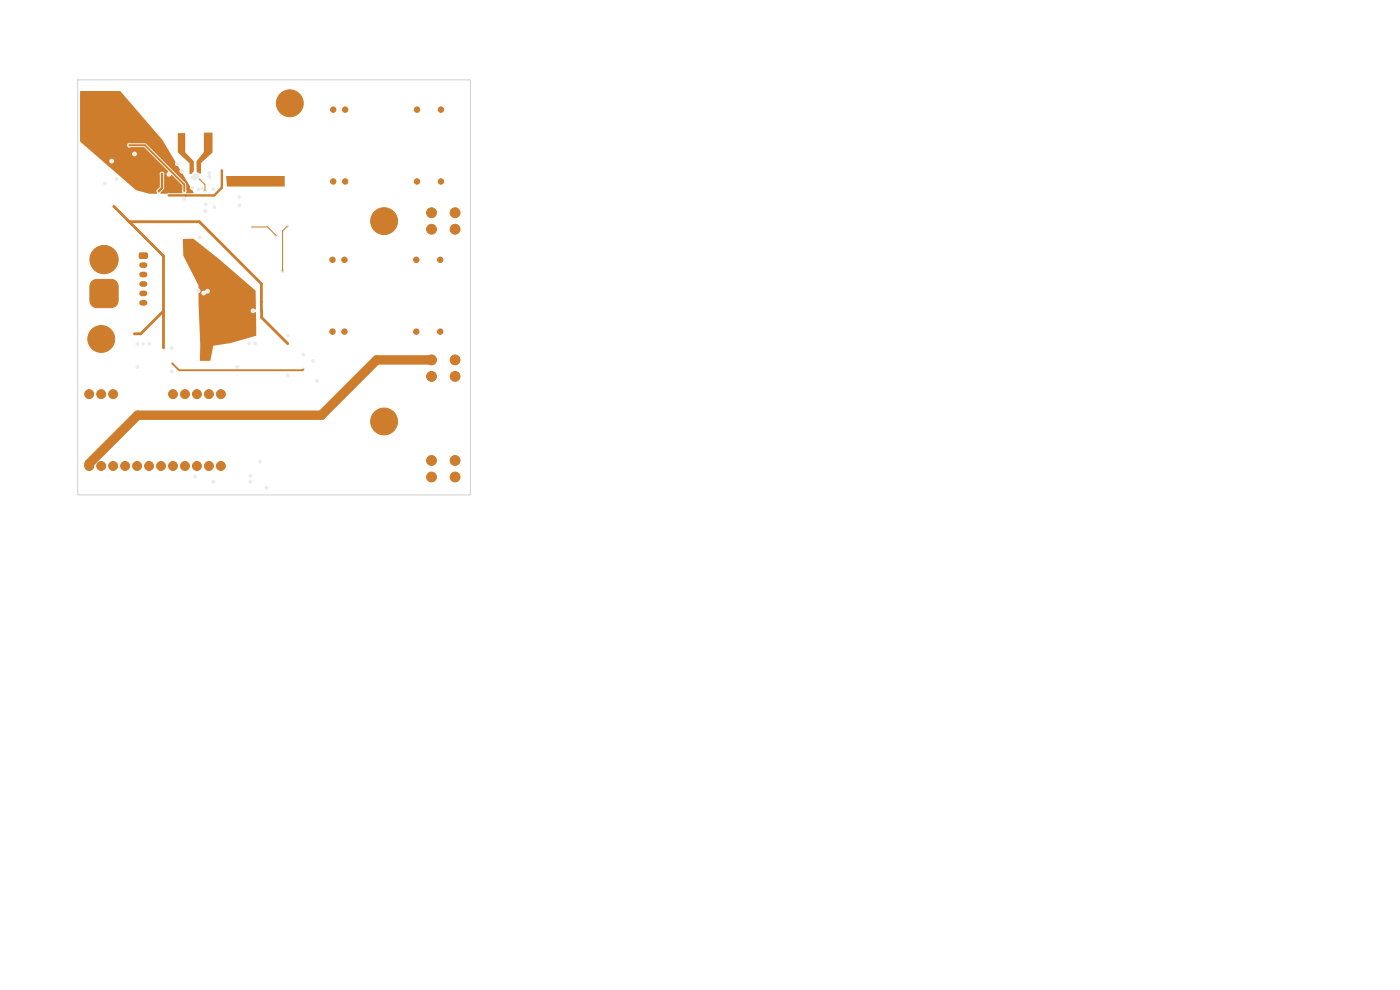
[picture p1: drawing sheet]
<svg xmlns="http://www.w3.org/2000/svg" width="297mm" height="210mm" viewBox="0 0 297 210" stroke-linecap="round" stroke-linejoin="round" font-family="sans-serif">
<g fill="#ce7d2c" stroke="#ce7d2c" stroke-width=".21">
<path d="M29.6 53.7h1.5l.2 .2v.8l-.3 .1h-1.3l-.2-.2z"/>
<path d="M19.5 59.7l.9-.4h3.2a1.5 1.5 0 0 1 1.5 1.5v3a1.5 1.5 0 0 1-1.5 1.5h-3a1.5 1.5 0 0 1-1.5-1.5v-3.2z"/>
<circle cx="81.5" cy="89.4" r="2.85"/>
<circle cx="70.7" cy="38.5" r=".57"/>
<circle cx="73.2" cy="38.5" r=".57"/>
<circle cx="88.5" cy="38.5" r=".57"/>
<circle cx="93.5" cy="38.5" r=".57"/>
<circle cx="93.5" cy="23.3" r=".57"/>
<circle cx="88.5" cy="23.3" r=".57"/>
<circle cx="73.2" cy="23.3" r=".57"/>
<circle cx="70.7" cy="23.3" r=".57"/>
<circle cx="91.5" cy="48.6" r="1.05"/>
<circle cx="96.5" cy="48.6" r="1.05"/>
<circle cx="91.5" cy="45.1" r="1.05"/>
<circle cx="96.5" cy="45.1" r="1.05"/>
<circle cx="18.9" cy="98.8" r=".95"/>
<circle cx="21.5" cy="98.8" r=".95"/>
<circle cx="24" cy="98.8" r=".95"/>
<circle cx="26.5" cy="98.8" r=".95"/>
<circle cx="29.1" cy="98.8" r=".95"/>
<circle cx="31.6" cy="98.8" r=".95"/>
<circle cx="34.2" cy="98.8" r=".95"/>
<circle cx="36.7" cy="98.8" r=".95"/>
<circle cx="39.2" cy="98.8" r=".95"/>
<circle cx="41.8" cy="98.8" r=".95"/>
<circle cx="44.3" cy="98.8" r=".95"/>
<circle cx="46.9" cy="98.8" r=".95"/>
<circle cx="18.9" cy="83.6" r=".95"/>
<circle cx="21.5" cy="83.6" r=".95"/>
<circle cx="24" cy="83.6" r=".95"/>
<circle cx="36.7" cy="83.6" r=".95"/>
<circle cx="39.2" cy="83.6" r=".95"/>
<circle cx="41.8" cy="83.6" r=".95"/>
<circle cx="44.3" cy="83.6" r=".95"/>
<circle cx="46.9" cy="83.6" r=".95"/>
<circle cx="70.5" cy="70.3" r=".57"/>
<circle cx="73.1" cy="70.3" r=".57"/>
<circle cx="88.3" cy="70.3" r=".57"/>
<circle cx="93.4" cy="70.3" r=".57"/>
<circle cx="93.4" cy="55.1" r=".57"/>
<circle cx="88.3" cy="55.1" r=".57"/>
<circle cx="73.1" cy="55.1" r=".57"/>
<circle cx="70.5" cy="55.1" r=".57"/>
<circle cx="81.5" cy="46.9" r="2.85"/>
<circle cx="91.5" cy="79.8" r="1.05"/>
<circle cx="96.5" cy="79.8" r="1.05"/>
<circle cx="91.5" cy="76.3" r="1.05"/>
<circle cx="96.5" cy="76.3" r="1.05"/>
<circle cx="61.5" cy="21.9" r="2.85"/>
<circle cx="91.5" cy="101.2" r="1.05"/>
<circle cx="96.5" cy="101.2" r="1.05"/>
<circle cx="91.5" cy="97.7" r="1.05"/>
<circle cx="96.5" cy="97.7" r="1.05"/>
<circle cx="21.5" cy="71.9" r="2.85"/>
<circle cx="22.1" cy="55.1" r="3"/>
</g>
<path d="M30.1 56.2h.6M30.1 58.2h.6M30.1 60.2h.6M30.1 62.2h.6M30.1 64.2h.6" fill="none" stroke="#ce7d2c" stroke-width="1.2"/>
<g fill="#ececec" stroke="#ececec" stroke-width=".21">
<circle cx="39.1" cy="40.5" r=".3"/>
<circle cx="27.5" cy="30.8" r=".3"/>
<circle cx="34.4" cy="36.9" r=".3"/>
<circle cx="33.7" cy="40.6" r=".3"/>
<circle cx="48.7" cy="37.9" r=".3"/>
<circle cx="59.6" cy="38.8" r=".3"/>
<circle cx="40.2" cy="40.6" r=".3"/>
<circle cx="30.1" cy="39.4" r=".45"/>
<circle cx="61" cy="71.2" r=".3"/>
<circle cx="21" cy="20.9" r=".6"/>
<circle cx="38.6" cy="36.3" r=".3"/>
<circle cx="38.5" cy="29.3" r=".3"/>
<circle cx="38.5" cy="30" r=".3"/>
<circle cx="38.5" cy="30.7" r=".3"/>
<circle cx="40.4" cy="36.1" r=".25"/>
<circle cx="38.5" cy="28.6" r=".3"/>
<circle cx="40.7" cy="36.7" r=".25"/>
<circle cx="42.4" cy="36.1" r=".25"/>
<circle cx="44.2" cy="30" r=".3"/>
<circle cx="44.2" cy="30.7" r=".3"/>
<circle cx="42.1" cy="36.7" r=".25"/>
<circle cx="44.2" cy="29.3" r=".3"/>
<circle cx="44.2" cy="28.5" r=".3"/>
<circle cx="44.4" cy="37.5" r=".3"/>
<circle cx="36.5" cy="77.1" r=".3"/>
<circle cx="64.3" cy="78.4" r=".3"/>
<circle cx="35.8" cy="41.4" r=".3"/>
<circle cx="59.9" cy="57.5" r=".3"/>
<circle cx="47.1" cy="36.2" r=".3"/>
<circle cx="60.9" cy="48" r=".3"/>
<circle cx="35.8" cy="37" r=".3"/>
<circle cx="45.3" cy="40.1" r=".3"/>
<circle cx="49" cy="58.4" r=".3"/>
<circle cx="53.6" cy="62.4" r=".3"/>
<circle cx="43.4" cy="75.1" r=".45"/>
<circle cx="47.2" cy="57.1" r=".3"/>
<circle cx="53.3" cy="70.1" r=".3"/>
<circle cx="40" cy="51.7" r=".3"/>
<circle cx="51.4" cy="65.9" r=".3"/>
<circle cx="47.8" cy="71.9" r=".3"/>
<circle cx="52.9" cy="68" r=".3"/>
<circle cx="44.4" cy="64.1" r=".3"/>
<circle cx="42" cy="53.2" r=".3"/>
<circle cx="61" cy="79.6" r=".3"/>
<circle cx="50.3" cy="77.8" r=".3"/>
<circle cx="55.2" cy="97.9" r=".3"/>
<circle cx="67.3" cy="80.8" r=".3"/>
<circle cx="36.4" cy="78.8" r=".3"/>
<circle cx="66.4" cy="76.5" r=".3"/>
<circle cx="29.1" cy="77.9" r=".3"/>
<circle cx="56.5" cy="103.5" r=".3"/>
<circle cx="64.3" cy="75.2" r=".3"/>
<circle cx="61" cy="72.9" r=".3"/>
<circle cx="55.5" cy="65.9" r=".3"/>
<circle cx="24.2" cy="43.8" r=".3"/>
<circle cx="55.4" cy="64.1" r=".3"/>
<circle cx="28.5" cy="70.8" r=".3"/>
<circle cx="34.7" cy="73.8" r=".3"/>
<circle cx="23.7" cy="34.2" r=".3"/>
<circle cx="28.5" cy="32.7" r=".3"/>
<circle cx="22.2" cy="38.9" r=".3"/>
<circle cx="37.6" cy="34.7" r=".3"/>
<circle cx="53.5" cy="48.1" r=".3"/>
<circle cx="58.6" cy="50" r=".3"/>
<circle cx="41.4" cy="101" r=".3"/>
<circle cx="53.1" cy="101" r=".3"/>
<circle cx="45.2" cy="102.2" r=".3"/>
<circle cx="53.1" cy="102.2" r=".3"/>
<circle cx="44.4" cy="36.7" r=".3"/>
<circle cx="54.1" cy="72.9" r=".3"/>
<circle cx="53.7" cy="65.9" r=".3"/>
<circle cx="40.8" cy="39.8" r=".3"/>
<circle cx="24.8" cy="38" r=".3"/>
<circle cx="43.5" cy="40.5" r=".3"/>
<circle cx="42.3" cy="38" r=".25"/>
<circle cx="44" cy="61.8" r=".3"/>
<circle cx="31.7" cy="72.9" r=".3"/>
<circle cx="42.8" cy="40" r=".3"/>
<circle cx="42.1" cy="40.2" r=".3"/>
<circle cx="43.2" cy="62.2" r=".3"/>
<circle cx="30.4" cy="72.9" r=".3"/>
<circle cx="52.9" cy="72.9" r=".3"/>
<circle cx="43.5" cy="44.8" r=".3"/>
<circle cx="42" cy="61.7" r=".3"/>
<circle cx="42.4" cy="50.4" r=".3"/>
<circle cx="41.4" cy="37.9" r=".3"/>
<circle cx="41.4" cy="37.1" r=".25"/>
<circle cx="50.8" cy="41.8" r=".3"/>
<circle cx="39.1" cy="42.2" r=".3"/>
<circle cx="40.9" cy="37.6" r=".3"/>
<circle cx="29.1" cy="72.9" r=".3"/>
<circle cx="36.4" cy="73.8" r=".3"/>
<circle cx="41.9" cy="37.4" r=".3"/>
<circle cx="43.6" cy="43.3" r=".3"/>
<circle cx="45.5" cy="44" r=".3"/>
<circle cx="50.8" cy="43.6" r=".3"/>
</g>
<path d="M27.5 30.8h3.2l8.4 8.4v1.3M24.2 43.8h.1M27.3 46.9l.1 .1M34.7 73.8h.1M36.5 77.1l1.5 1.4h26.1l.2-.1M55.4 65.9h.1" fill="none" stroke="#ce7d2c" stroke-width=".4"/>
<path d="M34.4 36.9v3l-.7 .7M47.1 36.2v3.6l-1.7 1.7-9.6-.1" fill="none" stroke="#ce7d2c" stroke-width=".5"/>
<path d="M42.3 38l1.2 1.2v1.3M53.5 48.1h3.3l1.8 1.9M59.9 57.5h.1M60.9 48l-1 1v8.5" fill="none" stroke="#ce7d2c" stroke-width=".21"/>
<path d="M24.2 43.8l10.5 10.5v19.5M27.4 47h14.9l13.1 13.2v5.7M34.7 66l-4.8 4.8h-1.4M55.5 65.9v1.5l5.5 5.5" fill="none" stroke="#ce7d2c" stroke-width=".6"/>
<path d="M91.2 76.3h-11.3l-11.7 11.8h-39l-10.3 10.2v.5" fill="none" stroke="#ce7d2c" stroke-width="2"/>
<g fill="#ce7d2c">
<path d="M48 37.4l12.3-.1 .1 2.2-12.2 .1z"/>
<path d="M17 19.3h8.5l8.9 10.4 2.8 4.7a.52 .52 0 0 0 0 .6 .52 .52 0 0 0 .5 .2l.5 .7a.6 .6 0 0 0-.1 .7 .6 .6 0 0 0 .6 .2l1.6 2.7a.6 .6 0 0 0 .5 .9l.3 .5-.1 .1h-1.5l.1-.5-.2-1.6-8.4-8.4-3.2-.1a.51 .51 0 0 0-.7 .1 .51 .51 0 0 0 0 .7 .51 .51 0 0 0 .7 0h2.8l5.1 5.2a.56 .56 0 0 0-.2 .9 .56 .56 0 0 0 .9-.2l2.3 2.2v1.7l-4.7 .1 .8-1.2v-2.7a.51 .51 0 0 0-.4-.8 .51 .51 0 0 0-.5 .8v2.4l-.4 .5a.59 .59 0 0 0-.1 .9l-1.8 .1-2.8-.8-7-6.1h1.4a.51 .51 0 0 0 .7 .4 .51 .51 0 0 0 .1-.8 .51 .51 0 0 0-.8 .2v.2h-1.4l-1.8-1.5h8a.51 .51 0 0 0 .7 .4 .51 .51 0 0 0 .2-.8 .51 .51 0 0 0-.8 .2l-.1 .2h-8l-3-2.6z"/>
<path d="M37.7 28.3h1.6v4l1.8 1.9v2.2l-.6 .5h-.3v-2.3l-2.5-2.3z"/>
<path d="M43.3 28.1h1.8v4.2l-2.5 2.3v2.2h-.2l-.7-.3v-2.3l1.6-2z"/>
<path d="M38.8 50.7h2.2a194.2 194.2 0 0 1 13.2 10.9v4.1a.53 .53 0 0 0-.9-.1 .53 .53 0 0 0 .3 .8l.5-.2 .2 .1v4.9a37.8 37.8 0 0 1-9.1 2.1l-.6 3.2h-2.1v-3.2l-.4-11 .6-.1a.59 .59 0 0 0 .5 .4 .59 .59 0 0 0 .6-.4 .51 .51 0 0 0 .7-.3 .51 .51 0 0 0-.4-.7 .51 .51 0 0 0-.6 .5 .59 .59 0 0 0-.8 .5h-.5a.58 .58 0 0 0 .3-.6 .58 .58 0 0 0-.4-.5v-.5l-3.2-6.3z"/>
</g>
<path d="M16.5 16.9h83.3v88.1h-83.3z" fill="none" stroke="#d0d2cd" stroke-width=".21"/>
</svg>
